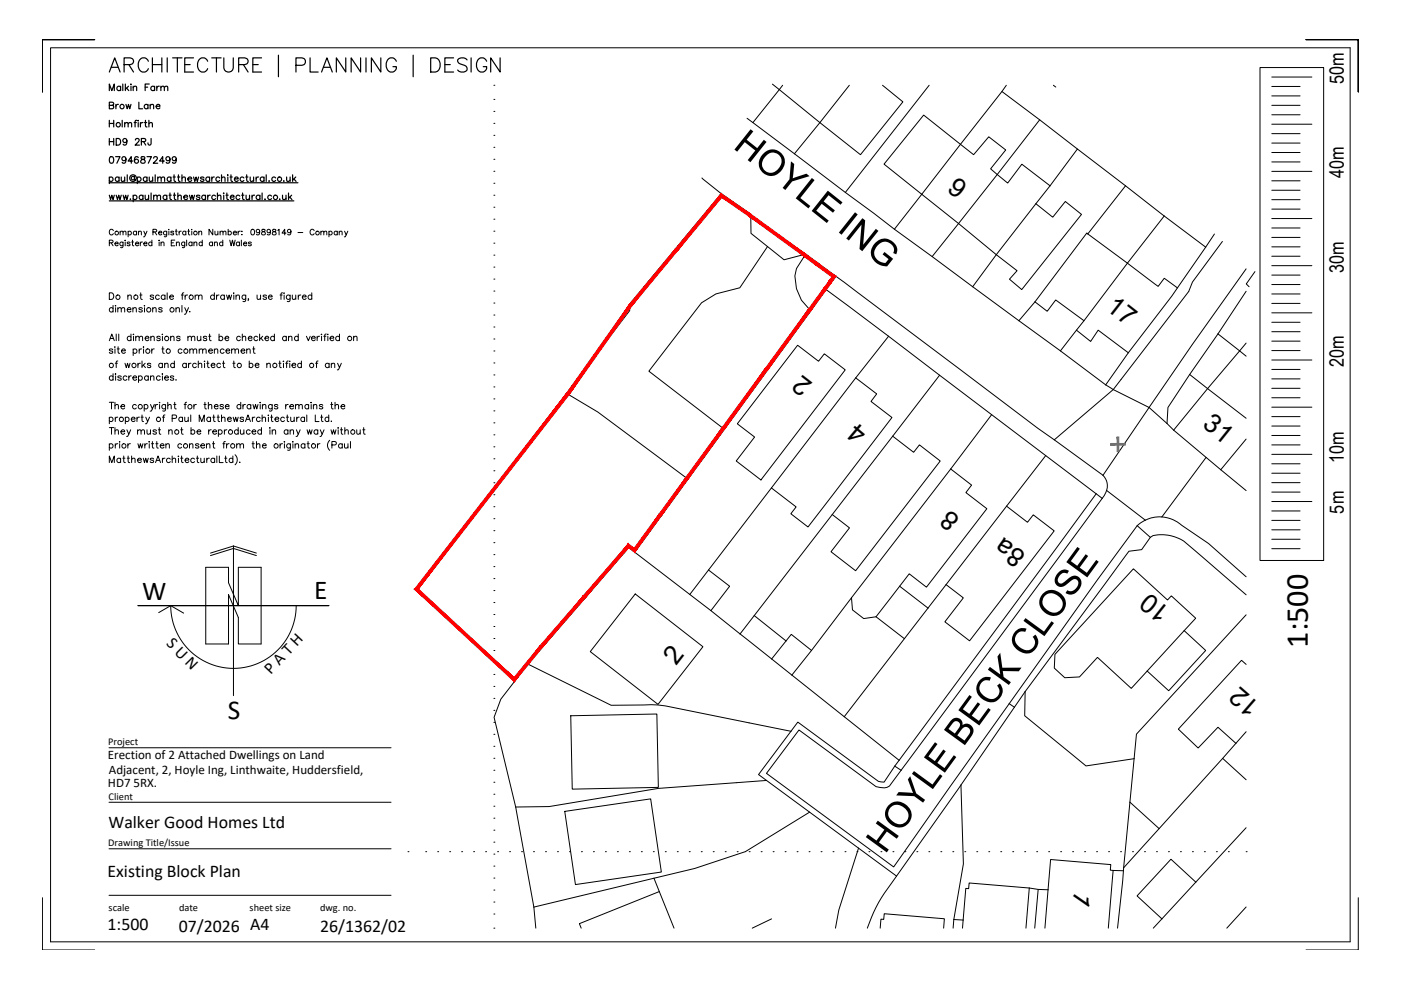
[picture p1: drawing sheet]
<svg xmlns="http://www.w3.org/2000/svg" width="297mm" height="210mm" viewBox="0 0 297 210" stroke-linecap="round" stroke-linejoin="round" font-family="sans-serif">
<defs><g id="words">
<g font-size="7.7">
<text x="155.2" y="31.3" transform="rotate(38 155.2 31.3)">HOYLE ING</text>
<text x="187.7" y="181.2" transform="rotate(-54 187.7 181.2)">HOYLE BECK CLOSE</text>
</g>
<text font-size="6.8" x="277.3" y="137.3" transform="rotate(-90 277.3 137.3)">1:500</text>
<g font-size="5.8">
<text x="30.2" y="127.2">W</text>
<text x="66.6" y="127.1">E</text>
<text x="48.3" y="152.4">S</text>
</g>
<g font-size="5.6">
<text x="200.6" y="40.4" transform="rotate(35 200.6 40.4)">9</text>
<text x="234.2" y="65.5" transform="rotate(38 234.2 65.5)">17</text>
<text x="172.4" y="81.3" transform="rotate(-142 172.4 81.3)">2</text>
<text x="184.1" y="91.3" transform="rotate(-140 184.1 91.3)">4</text>
<text x="254.7" y="90.4" transform="rotate(39 254.7 90.4)">31</text>
<text x="203.7" y="109.9" transform="rotate(-142 203.7 109.9)">8</text>
<text x="217.7" y="117.4" transform="rotate(-144 217.7 117.4)">8a</text>
<text x="248.5" y="129.4" transform="rotate(-141 248.5 129.4)">10</text>
<text x="143.4" y="141.2" transform="rotate(-52 143.4 141.2)">2</text>
<text x="267.5" y="149.4" transform="rotate(-139 267.5 149.4)">12</text>
<text x="228.7" y="188.3" transform="rotate(125 228.7 188.3)">1</text>
</g>
<g font-size="4.2">
<text x="284.9" y="17.9" transform="rotate(-90 284.9 17.9)">50m</text>
<text x="284.9" y="37.8" transform="rotate(-90 284.9 37.8)">40m</text>
<text x="284.9" y="57.9" transform="rotate(-90 284.9 57.9)">30m</text>
<text x="284.9" y="77.8" transform="rotate(-90 284.9 77.8)">20m</text>
<text x="284.9" y="98.1" transform="rotate(-90 284.9 98.1)">10m</text>
<text x="284.9" y="108.9" transform="rotate(-90 284.9 108.9)">5m</text>
</g>
<g font-size="3.8">
<text x="23" y="175.5">Walker Good Homes Ltd</text>
<text x="22.8" y="185.9">Existing Block Plan</text>
<text x="22.8" y="197.2">1:500</text>
<text x="37.9" y="197.5">07/2026 A4</text>
<text x="67.9" y="197.5">26/1362/02</text>
</g>
<g font-size="3.6">
<text x="35.2" y="136.6" transform="rotate(45 35.2 136.6)">S U N</text>
<text x="57.4" y="143.2" transform="rotate(-47 57.4 143.2)">P A T H</text>
</g>
<g font-size="2.8">
<text x="22.9" y="161">Erection of 2 Attached Dwellings on Land</text>
<text x="22.9" y="167">HD7 5RX.</text>
<text x="23.1" y="164">Adjacent, 2, Hoyle Ing, Linthwaite, Huddersfield,</text>
</g>
<g font-size="2.2">
<text x="22.9" y="157.9">Project</text>
<text x="23" y="169.5">Client</text>
<text x="22.9" y="179.5">Drawing Title/Issue</text>
<text x="23" y="193.1">scale</text>
<text x="38" y="193.1">date</text>
<text x="52.9" y="193.1">sheet size</text>
<text x="67.9" y="193.1">dwg. no.</text>
</g>
</g></defs>
<!-- layer: detail -->
<g fill="none" stroke="#000" stroke-width=".21">
<path d="M10.7 10.1h275.6v189.6h-275.6zM20.1 8.4h-11.1h11.1h-11.1v11.1M267.1 14.3h13.5v104.5h-13.5zM269.6 16.3h8.5M269.6 18.3h6M276.9 8.4h11.1h-11.1h11.1v11.1M269.6 36.3h8.5M269.6 38.3h6M269.6 26.3h8.5M269.6 34.3h6M269.6 32.3h6M269.6 30.3h6"/>
<path d="M269.6 28.3h6M269.6 24.3h6M269.6 22.3h6M269.6 20.3h6M269.6 56.3h8.5M269.6 58.3h6M269.6 46.3h8.5M269.6 54.3h6M269.6 52.3h6M269.6 50.3h6M269.6 48.3h6M269.6 44.3h6"/>
<path d="M269.6 42.3h6M269.6 40.3h6M269.6 76.3h8.5M269.6 78.3h6M269.6 66.3h8.5M269.6 74.3h6M269.6 72.3h6M269.6 70.3h6M269.6 68.3h6M269.6 64.3h6M269.6 62.3h6M269.6 60.3h6"/>
<path d="M269.6 96.3h8.5M269.6 98.3h6M269.6 86.3h8.5M269.6 94.3h6M269.6 92.3h6M269.6 90.3h6M269.6 88.3h6M269.6 84.3h6M269.6 82.3h6M269.6 80.3h6M269.6 106.3h8.5M269.6 114.3h6"/>
<path d="M269.6 112.3h6M269.6 110.3h6M269.6 108.3h6M269.6 104.3h6M269.6 102.3h6M269.6 100.3h6M269.6 116.3h6M9 190.3v11.1h11.1M288 190.3v11.1h-11.1"/>
</g>
<!-- layer: North Point -->
<path d="M44.6 117.8l4.9-1.5 4.9 1.5M49.5 115.8l-4.9 1.5M49.5 115.8l4.9 1.5M49.5 115.8v31.7M43.6 120.3h4.9v3.3l2 4.8v-8.1h4.9v16.2h-4.9v-5.6l-2-4.8v10.4h-4.9z" fill="none" stroke="#000" stroke-width=".21"/>
<!-- layer: dims -->
<path d="M29.2 128.4h40.5M33.6 129.9l2.6-1.5 2.7 1.6M36.2 128.4a13.3 13.3 0 0 0 13.3 13.3 13.3 13.3 0 0 0 13.3-13.3" fill="none" stroke="#000" stroke-width=".21"/>
<!-- layer: text -->
<g fill="none" stroke="#000" stroke-width=".25">
<path d="M23.2 15.3l1.1-3 1.2 3M23.2 19.2v-1.4l.5 1.4 .5-1.4v1.4M23.6 14.3h1.4M25.6 18.5a.44 .44 0 0 0-.7-.1 .44 .44 0 0 0 0 .7 .44 .44 0 0 0 .7-.1M25.6 18.3v.9M26 17.8v1.4M26.3 13.7l1.7-.1a.7 .7 0 0 0 0-1.2l-.4-.1h-1.3v3M26.6 17.8v1.4M26.8 18.7l.5 .5M27.2 18.3l-.6 .6M27.3 13.7l1 1.6M27.8 17.8v.2z"/>
<path d="M27.8 18.3v.9M28.2 18.5l.4-.2h.3l.1 .9M28.2 18.3v.9M30.8 18.5h.5M31.5 13a1.1 1.1 0 0 0-1.3-.7 1.1 1.1 0 0 0-.9 1.1 1.31 1.31 0 0 0 .3 1.4 1.31 1.31 0 0 0 1.4 .3l.5-.5M31.6 17.8h-.8v1.4M32.3 12.3v3M32.3 13.7h2M32.8 18.5a.45 .45 0 0 0-.7-.1 .45 .45 0 0 0 0 .7 .45 .45 0 0 0 .7-.1M32.8 18.3v.9M33.2 18.3v.9M33.8 18.3h-.4l-.2 .4"/>
<path d="M34.1 18.5l.3-.2h.4v.9M34.1 18.3v.9M34.3 12.3v3M34.8 18.5l.4-.2h.3l.1 .9M35.5 12.3v3M36.6 12.3h2M37.6 12.3v3M39.2 13.7h1.1M41 12.3h-1.8v3h1.8M44 13a1.1 1.1 0 0 0-1.2-.7 1.1 1.1 0 0 0-.9 1.1 1.31 1.31 0 0 0 .3 1.4 1.31 1.31 0 0 0 1.4 .3l.4-.5M44.9 12.3h2M45.9 12.3v3"/>
<path d="M47.5 12.3v2.1a1.01 1.01 0 0 0 1 .9 1.01 1.01 0 0 0 1-.9v-2.1M50.6 13.7l1.7-.1a.7 .7 0 0 0 0-1.2l-.4-.1h-1.3v3M51.6 13.7l1 1.6M53.6 13.7h1.1M55.5 12.3h-1.9v3h1.9M59 11.7v4.6M62.7 13.8h1.3a.79 .79 0 0 0 .8-.7 .79 .79 0 0 0-.8-.8h-1.3v3M65.7 12.3v3h1.8M68.2 15.3l1.1-3 1.2 3M68.6 14.3h1.4M73.3 12.3v3l-2-3v3M76.5 12.3v3l-2-3v3"/>
<path d="M77.6 12.3v3M80.7 12.3v3l-2-3v3M84 13a1.1 1.1 0 0 0-1.2-.7 1.1 1.1 0 0 0-.9 1.1 1.31 1.31 0 0 0 .3 1.4 1.31 1.31 0 0 0 1.4 .3l.4-.5v-.5h-.7M87.6 11.7v4.6M91.3 12.3h1a1.61 1.61 0 0 1 1.1 1.5 1.61 1.61 0 0 1-1.1 1.5h-1zM94.3 13.7h1.2M96.2 12.3h-1.9v3h1.9M99 12.7a1.3 1.3 0 0 0-2 0 .78 .78 0 0 0 .6 .9l.9 .2a.72 .72 0 0 1 .5 .6 .72 .72 0 0 1-.3 .7 1.36 1.36 0 0 1-1.7-.3M99.9 12.3v3M103.2 13a1.1 1.1 0 0 0-1.3-.7 1.1 1.1 0 0 0-.9 1.1 1.31 1.31 0 0 0 .3 1.4 1.31 1.31 0 0 0 1.4 .3l.5-.5v-.5h-.7M106 12.3v3l-2-3v3M23.2 22.3h.8l.1-.4-.3-.2h-.6v1.4l.8-.2 .1-.3-.3-.3"/>
<path d="M23.2 37.7a.44 .44 0 0 1 .6 0 .44 .44 0 0 1 0 .6 .44 .44 0 0 1-.6 0M23.2 25.5v1.4M23.2 29.4v1.4M23.2 37.5v1.4M23.2 26.2h.9M23.2 30h.9M23.2 38.7h40M23.4 33.3a.46 .46 0 0 1 .6 .2l.1 .3a.61 .61 0 0 1-.5 .8 .91 .91 0 0 1-.2-1.3zM24.1 25.5v1.4M24.1 29.4v1.4M24.5 33.2h.9l-.6 1.4M24.6 22.1v1"/>
<path d="M24.6 29.4h.5a.75 .75 0 0 1 .5 .7 .75 .75 0 0 1-.5 .7h-.5zM25.1 22.1l-.3 .1-.2 .3M25.2 37.7a.45 .45 0 0 0-.6 0 .45 .45 0 0 0 0 .6 .45 .45 0 0 0 .6 0M25.2 37.5v1M25.7 37.5l.1 .9 .3 .1 .3-.3M25.9 25.5v1.4M26.4 26.3l.4-.3h.3l.1 .9M26.4 26v.9M26.4 37.5v1M26.7 22.1l.3 1 .2-1 .3 1 .3-1M26.7 33.7a.44 .44 0 0 1-.6 .3 .44 .44 0 0 1-.2-.6 .44 .44 0 0 1 .7 0l.1 .3a.65 .65 0 0 1-.5 .9l-.3-.2M26.9 29.8a.44 .44 0 0 1-.6 .4 .44 .44 0 0 1-.2-.7 .44 .44 0 0 1 .7 .1l.1 .2a.67 .67 0 0 1-.5 1l-.3-.2"/>
<path d="M27 37.1v1.4M27.2 26.3l.3-.3h.3l.1 .9M28.2 34.1h-1l.6-.9v1.4M28.4 26h.5M28.5 37.6a.36 .36 0 0 0-.5-.1 .36 .36 0 0 0 0 .5 .36 .36 0 0 0 .5-.1M28.5 37.4l.1 .7a.63 .63 0 0 0 0-1 .63 .63 0 0 0-1 .2 .71 .71 0 0 0 .1 1 .71 .71 0 0 0 1 0M28.7 29.7l.3-.3h.2l.3 .2-.2 .5-.7 .7h1M29 25.5l-.3 .1-.1 .2v1.1M29.1 37.7a.45 .45 0 0 1 .7 0 .45 .45 0 0 1 0 .6 .45 .45 0 0 1-.7 0M29.1 37.5v1.4M29.3 25.5v.1zM29.3 33.4l-.1-.1a.46 .46 0 0 0-.6 .2v.9a.43 .43 0 0 0 .7 0 .43 .43 0 0 0-.2-.6 .43 .43 0 0 0-.6 .3"/>
<path d="M29.3 26v.9M29.4 21.7v1.4h.8M29.8 26v.9M30 30h.8v-.5l-.8-.1v1.4M30 33.3v.4l.6 .2 .2 .2a.47 .47 0 0 1-.5 .5 .47 .47 0 0 1-.5-.5l.9-.5-.1-.3zM30.3 26h-.3l-.2 .4M30.4 30l.5 .8M30.6 26h.5M30.8 25.5v1.2l.1 .1 .3 .1M31.2 33.2h.9l-.7 1.4M31.2 37.7a.44 .44 0 0 0-.7 0 .44 .44 0 0 0 0 .6 .44 .44 0 0 0 .7 0M31.2 37.5v1"/>
<path d="M31.4 22.3a.44 .44 0 0 0-.7 0 .44 .44 0 0 0 0 .6 .44 .44 0 0 0 .7 0M31.4 22.1v1M31.6 26.3l.3-.3h.3l.1 .9M31.6 25.5v1.4M31.6 37.5l.1 .9 .3 .1 .4-.3M31.8 22.4l.4-.3 .3 .1 .1 .9M31.8 22.1v1M32 29.4v1.2l-.2 .2-.3-.1-.1-.4M32.4 37.5v1M32.6 33.6l.2-.4 .4 .1 .2 .2-.2 .4-.7 .7h.9M32.9 37.1v1.4M33.1 22.5h.8a.45 .45 0 0 0-.5-.3 .45 .45 0 0 0-.4 .4 .45 .45 0 0 0 .4 .5l.5-.2"/>
<path d="M33.4 37.8l.4-.3 .3 .1 .1 .9M33.4 37.5v1M34.2 37.8l.3-.3 .3 .1 .1 .9M34.8 34.1h-1l.7-.9v1.4M36 33.7a.44 .44 0 0 1-.6 .3 .44 .44 0 0 1-.1-.6 .44 .44 0 0 1 .7 0v.3a.65 .65 0 0 1-.5 .9l-.3-.2M36.2 37.7a.44 .44 0 0 0-.6 0 .44 .44 0 0 0 0 .6 .44 .44 0 0 0 .6 0M36.2 37.5v1M36.7 37.5h.5M36.9 37.1v1.1l.1 .2 .2 .1M37.4 33.7a.44 .44 0 0 1-.6 .3 .44 .44 0 0 1-.2-.6 .44 .44 0 0 1 .7 0l.1 .3a.65 .65 0 0 1-.6 .9l-.2-.2M37.6 37.5h.5M37.8 37.1v1.1l.1 .2 .3 .1"/>
<path d="M38.6 37.8l.3-.3 .3 .1 .1 .9M38.6 37.1v1.4M39.8 37.9h.8a.45 .45 0 0 0-.4-.3 .45 .45 0 0 0-.5 .4 .45 .45 0 0 0 .5 .5l.4-.2M41 37.5l.3 1 .3-1 .2 1 .3-1M43.2 37.7l-.2-.2-.4 .1v.3l.6 .2v.2l-.2 .2-.5-.2M44.4 37.7a.45 .45 0 0 0-.6 0 .45 .45 0 0 0 0 .6 .45 .45 0 0 0 .6 0M44.4 37.5v1M44.9 37.5v1M45.4 37.5l-.3 .1-.2 .3M46.6 37.7a.45 .45 0 0 0-.7 0 .45 .45 0 0 0 0 .6 .45 .45 0 0 0 .7 0M47 37.8l.3-.3 .3 .1 .1 .9M47 37.1v1.4"/>
<path d="M48.3 37.1v.1zM48.3 37.5v1M48.8 37.5h.4M49 37.1v1.1v.2l.3 .1M49.7 37.9h.8a.45 .45 0 0 0-.5-.3 .45 .45 0 0 0-.4 .4 .45 .45 0 0 0 .4 .5l.5-.2M51.7 37.7a.45 .45 0 0 0-.7 0 .45 .45 0 0 0 0 .6 .45 .45 0 0 0 .7 0M52.1 37.5h.5M52.3 37.1v1.1l.1 .2 .2 .1M53 37.5l.1 .9 .3 .1 .4-.3M53.8 37.5v1M54.3 37.5v1M54.8 37.5l-.3 .1-.2 .3"/>
<path d="M56 37.7a.45 .45 0 0 0-.7 0 .45 .45 0 0 0 0 .6 .45 .45 0 0 0 .7 0M56 37.5v1M56.4 37.1v1.4M57 38.3l.1 .1M58.4 37.7a.45 .45 0 0 0-.6 0 .45 .45 0 0 0 0 .6 .45 .45 0 0 0 .6 0M60.2 38.3v.1M60.8 37.5v.9l.4 .1 .3-.3M61.5 37.5v1M62 37.1v1.4M62.3 37.9l.5 .6M62.7 37.5l-.7 .7M23.2 41.4l.2 .9 .3-.9 .3 .9 .2-.9"/>
<path d="M23.2 42.6h39.1M24.6 41.4l.3 .9 .3-.9 .2 .9 .3-.9M26.1 41.4l.3 .9 .2-.9 .3 .9 .3-.9M27.6 42.2l.1 .1M28.2 41.6a.45 .45 0 0 1 .7-.1 .45 .45 0 0 1 0 .7 .45 .45 0 0 1-.7-.1M28.2 41.4v1.4M30.3 41.6a.45 .45 0 0 0-.7-.1 .45 .45 0 0 0 0 .7 .45 .45 0 0 0 .7-.1M30.3 41.4v.9M30.8 41.4v.9h.4l.3-.2M31.5 41.4v.9M32 40.9v1.4M32.6 41.6l.3-.2h.3l.1 .9"/>
<path d="M32.6 41.4v.9M33.3 41.6l.3-.2h.4v.9M35.4 41.6a.44 .44 0 0 0-.7-.1 .44 .44 0 0 0 0 .7 .44 .44 0 0 0 .7-.1M35.4 41.4v.9M35.8 41.4h.5M36 40.9v1.2l.1 .2h.3M36.8 41.4h.4M37 40.9v1.2v.2h.3M37.7 41.6l.3-.2h.4v.9M37.7 40.9v1.4M39 41.8h.8a.45 .45 0 0 0-.5-.4 .45 .45 0 0 0-.4 .5 .45 .45 0 0 0 .4 .4l.5-.2M40.2 41.4l.2 .9 .3-.9 .3 .9 .2-.9"/>
<path d="M42.4 41.6l-.3-.2-.5 .2 .7 .3v.4h-.4l-.3-.2M43.6 41.6a.45 .45 0 0 0-.7-.1 .45 .45 0 0 0 0 .7 .45 .45 0 0 0 .7-.1M43.6 41.4v.9M44 41.4v.9M44.6 41.4h-.4l-.2 .4M45.7 41.6a.45 .45 0 0 0-.7-.1 .45 .45 0 0 0 0 .7 .45 .45 0 0 0 .7-.1M46.1 41.6l.3-.2h.4v.9M46.1 40.9v1.4M47.4 41h.1zM47.4 41.4v.9M47.9 41.4h.5M48.1 40.9v1.2l.1 .2h.2"/>
<path d="M48.8 41.8h.8a.45 .45 0 0 0-.5-.4 .45 .45 0 0 0-.4 .5 .45 .45 0 0 0 .5 .4l.4-.2M50.8 41.6a.45 .45 0 0 0-.6-.1 .45 .45 0 0 0 0 .7 .45 .45 0 0 0 .6-.1M51.2 41.4h.5M51.4 40.9v1.2l.1 .2h.3M52.2 41.4v.9h.4l.3-.2M52.9 41.4v.9M53.4 41.4v.9M54 41.4h-.4l-.2 .4M55.1 41.6a.45 .45 0 0 0-.7-.1 .45 .45 0 0 0 0 .7 .45 .45 0 0 0 .7-.1M55.1 41.4v.9M55.6 40.9v1.4M56.2 42.2v.1"/>
<path d="M57.6 41.6a.45 .45 0 0 0-.7-.1 .45 .45 0 0 0 0 .7 .45 .45 0 0 0 .7-.1M59.3 42.2l.1 .1M59.9 41.4l.1 .9h.3l.3-.2M60.6 41.4v.9M61.2 40.9v1.4M61.4 41.8l.5 .5M61.8 41.4l-.6 .7"/>
<circle cx="25.1" cy="26.4" r=".46"/>
<circle cx="25.9" cy="22.6" r=".46"/>
<circle cx="59.3" cy="38" r=".46"/>
<circle cx="58.4" cy="41.8" r=".46"/>
</g>
<g fill="none" stroke="#000" stroke-width=".21">
<path d="M23.2 51.5l.7-.1v-.4l-.7-.1v1.2M23.6 51.5l.4 .6M24 48.9a.44 .44 0 0 0-.5-.3 .44 .44 0 0 0-.3 .5v.3a.44 .44 0 0 0 .3 .4 .44 .44 0 0 0 .5-.3M24.4 51.7h.7a.38 .38 0 0 0-.5-.3 .38 .38 0 0 0-.3 .3 .38 .38 0 0 0 .4 .4l.4-.2M25.5 49.2l.2-.2 .3 .1 .1 .7M25.5 49v.8M26.1 49.2l.3-.2 .3 .1v.7M26.1 51.3l-.1 1.1-.4 .1M26.1 51.5a.38 .38 0 0 0-.6-.1 .38 .38 0 0 0 0 .6 .38 .38 0 0 0 .6-.1M26.5 50.9v.1zM26.5 51.3v.8M27.2 49.2a.38 .38 0 0 1 .5-.1 .38 .38 0 0 1 0 .6 .38 .38 0 0 1-.5-.1"/>
<path d="M27.2 49v1.2M27.6 51.5l-.3-.2-.4 .2 .6 .3v.3h-.3l-.3-.2M27.9 51.3h.4M28.1 50.9v1l.3 .2M28.7 51.7h.7a.35 .35 0 0 0-.4-.4 .35 .35 0 0 0-.3 .5l.3 .3 .4-.2M28.9 49.2a.38 .38 0 0 0-.5-.1 .38 .38 0 0 0 0 .6 .38 .38 0 0 0 .5-.1M28.9 49v.8M29.3 49.2l.3-.2 .3 .1 .1 .7M29.3 49v.8M29.7 51.3v.8M30.2 51.3l-.3 .1-.2 .3M30.5 49l.3 .8 .4-.8"/>
<path d="M30.5 51.7h.7a.37 .37 0 0 0-.6-.4 .37 .37 0 0 0-.1 .6l.3 .2 .4-.2M30.8 49.8l-.1 .4h-.3M32.2 51.5a.38 .38 0 0 0-.6-.1 .38 .38 0 0 0 0 .6 .38 .38 0 0 0 .6-.1M32.2 50.9v1.2M32.4 49.2l.7-.1 .1-.3-.3-.2h-.5v1.2M32.8 49.2l.4 .6M33.6 49.4h.7a.38 .38 0 0 0-.4-.4 .38 .38 0 0 0-.3 .4 .38 .38 0 0 0 .3 .4l.4-.2M33.7 50.9v.1zM33.7 51.3v.8M34.1 51.5l.3-.2 .3 .1 .1 .7M34.1 51.3v.8M35.3 49v1.1l-.5 .1"/>
<path d="M35.3 49.2a.38 .38 0 0 0-.5-.1 .38 .38 0 0 0 0 .6 .38 .38 0 0 0 .5-.1M35.8 48.6v.1zM35.8 49v.8M36.3 51.5h.5M36.8 49.2l-.2-.2-.3 .1v.2l.5 .2v.1l-.2 .2-.4-.2M37.1 50.9h-.8v1.2h.8M37.2 49h.4M37.3 48.6v1l.3 .2M37.4 51.5l.3-.2 .3 .1v.7M37.4 51.3v.8M38 49v.8M38.4 49l-.3 .1-.1 .3"/>
<path d="M39.2 51.3l-.1 1.1-.4 .1M39.2 51.5a.38 .38 0 0 0-.6-.1 .38 .38 0 0 0 0 .6 .38 .38 0 0 0 .6-.1M39.4 49.2a.38 .38 0 0 0-.6-.1 .38 .38 0 0 0 0 .6 .38 .38 0 0 0 .6-.1M39.4 49v.8M39.6 50.9v1.2M39.8 49h.4M40 48.6v1l.3 .2M40.7 48.6v.1zM40.7 49v.8M40.7 51.5a.38 .38 0 0 0-.6-.1 .38 .38 0 0 0 0 .6 .38 .38 0 0 0 .6-.1M40.7 51.3v.8M41.1 51.5l.3-.2 .3 .1v.7"/>
<path d="M41.1 51.3v.8M42.1 49.2l.3-.2 .3 .1 .1 .7M42.1 49v.8M42.9 51.5a.38 .38 0 0 0-.6-.1 .38 .38 0 0 0 0 .6 .38 .38 0 0 0 .6-.1M42.9 50.9v1.2M45.1 51.5a.38 .38 0 0 0-.6-.1 .38 .38 0 0 0 0 .6 .38 .38 0 0 0 .6-.1M45.1 51.3v.8M45.1 48.6v1.2l-.8-1.2v1.2M45.5 51.5l.2-.2 .3 .1 .1 .7M45.5 51.3v.8M45.6 49v.8h.3l.3-.2M46.2 49v.8"/>
<path d="M46.7 49.2l.2-.2 .3 .1 .1 .7M46.7 49v.8M47.2 51.5a.38 .38 0 0 0-.5-.1 .38 .38 0 0 0 0 .6 .38 .38 0 0 0 .5-.1M47.2 50.9v1.2M47.3 49.2l.3-.2 .3 .1v.7M48.4 49.2a.38 .38 0 0 1 .5-.1 .38 .38 0 0 1 0 .6 .38 .38 0 0 1-.5-.1M48.4 48.6v1.2M48.7 50.9l.3 1.2 .3-1.2 .3 1.2 .3-1.2M49.5 49.4h.6a.38 .38 0 0 0-.4-.4 .38 .38 0 0 0-.3 .4 .38 .38 0 0 0 .3 .4l.4-.2M50.5 49v.8M50.8 51.5a.38 .38 0 0 0-.6-.1 .38 .38 0 0 0 0 .6 .38 .38 0 0 0 .6-.1M50.8 51.3v.8"/>
<path d="M50.9 49l-.2 .1-.2 .3M51.2 50.9v1.2M51.3 49h.1M51.3 49.7h.1M51.6 51.7h.7a.36 .36 0 0 0-.4-.4 .36 .36 0 0 0-.3 .5l.3 .3 .4-.2M53.3 51.5l-.2-.2-.4 .2 .5 .3v.3h-.3l-.2-.2M53.3 48.7a.58 .58 0 0 1 .7 .4 .58 .58 0 0 1-.4 .7l-.4-.2v-.5zM55.1 49a.37 .37 0 0 1-.6 .3 .37 .37 0 0 1-.1-.6 .37 .37 0 0 1 .6 .1l.1 .2a.55 .55 0 0 1-.5 .8l-.2-.2M55.6 48.7v.3a.49 .49 0 0 1 .5 .2 .49 .49 0 0 1 0 .6h-.5a.49 .49 0 0 1 0-.6 .49 .49 0 0 1 .5-.2v-.3zM57.3 49a.37 .37 0 0 1-.5 .3 .37 .37 0 0 1-.1-.6 .37 .37 0 0 1 .6 .1v.2a.55 .55 0 0 1-.4 .8l-.2-.2M57.9 48.7v.3a.49 .49 0 0 1 .5 .2 .49 .49 0 0 1 0 .6l-.6-.1v-.4l.7-.4-.2-.3zM58.9 48.8l.3-.2v1.2"/>
<path d="M60.7 49.4h-.9l.6-.8v1.2M61.7 49a.38 .38 0 0 1-.5 .3 .38 .38 0 0 1-.2-.5 .38 .38 0 0 1 .6 0l.1 .2a.56 .56 0 0 1-.5 .8l-.2-.2M63.2 49.3h1M66.6 48.9a.44 .44 0 0 0-.5-.3 .44 .44 0 0 0-.4 .5v.3a.44 .44 0 0 0 .4 .4 .44 .44 0 0 0 .5-.3M68 49.2l.3-.2 .3 .1 .1 .7M68 49v.8M68.7 49.2l.2-.2 .3 .1 .1 .7M69.7 49.2a.38 .38 0 0 1 .6-.1 .38 .38 0 0 1 0 .6 .38 .38 0 0 1-.6-.1M69.7 49v1.2M71.5 49.2a.38 .38 0 0 0-.5-.1 .38 .38 0 0 0 0 .6 .38 .38 0 0 0 .5-.1M71.5 49v.8M71.9 49.2l.3-.2 .3 .1v.7"/>
<path d="M71.9 49v.8M73.1 49l.3 .8 .3-.8M73.4 49.8l-.2 .4h-.2M23.2 62.1h.4a.75 .75 0 0 1 .5 .7 .75 .75 0 0 1-.5 .7h-.4zM23.2 72.2l.5-1.4 .5 1.4M23.4 71.8h.6M23.9 74.2l-.3-.2h-.4v.3l.6 .2 .1 .2-.3 .2-.4-.2M24 65.4a.44 .44 0 0 0-.7 0 .44 .44 0 0 0 0 .6 .44 .44 0 0 0 .7 0M24 79.9a.44 .44 0 0 0-.7-.1 .44 .44 0 0 0 0 .7 .44 .44 0 0 0 .7-.1M24 64.8v1.4M24 79.2v1.4M24.3 73.6h.1z"/>
<path d="M24.4 74v.9M24.4 64.8h.2zM24.4 79.3h.2zM24.4 77h.5M24.5 65.2v1M24.5 79.7v.9M24.6 70.8v1.4M24.8 74h.5M25 65.5l.3-.3 .3 .1 .1 .9M25 76.5l-.3 .1-.1 .2v1.1M25 65.2v1M25 73.5v1.1l.1 .2 .3 .1"/>
<path d="M25.2 70.8v1.4M25.7 65.5l.3-.3 .4 .1v.9M25.7 79.9l-.3-.2-.4 .1v.2l.6 .2 .1 .2-.3 .2-.4-.2M25.8 74.4h.8a.45 .45 0 0 0-.5-.4 .45 .45 0 0 0-.4 .5 .45 .45 0 0 0 .4 .4l.5-.2M26.5 77l.3 .9 .2-.9 .3 .9 .3-.9M26.9 79.9a.44 .44 0 0 0-.7-.1 .44 .44 0 0 0 0 .7 .44 .44 0 0 0 .7-.1M27 65.6h.8a.45 .45 0 0 0-.5-.3 .45 .45 0 0 0-.4 .4 .45 .45 0 0 0 .4 .5l.5-.2M27.1 62.8l.3-.2h.4v.9M27.1 62.6v.9M27.3 79.7v.9M27.8 71.5a.45 .45 0 0 0-.7-.1 .45 .45 0 0 0 0 .7 .45 .45 0 0 0 .7-.1M27.8 70.8v1.4"/>
<path d="M27.8 79.7l-.3 .1-.2 .3M28.2 65.5l.3-.3 .3 .1 .1 .9M28.2 65.2v1M28.2 74.2a.45 .45 0 0 1 .7-.1 .45 .45 0 0 1 0 .7 .45 .45 0 0 1-.7-.1M28.2 74v1.4M28.3 70.8v.2zM28.3 71.3v.9M28.8 71.6l.3-.3 .3 .1 .1 .8M28.8 71.3v.9M29.2 77v.9M29.4 79.9a.45 .45 0 0 1 .6-.1 .45 .45 0 0 1 0 .7 .45 .45 0 0 1-.6-.1M29.4 79.7v1.4"/>
<path d="M29.5 71.6l.3-.3 .4 .1v.8M29.5 74v.9M29.6 62.6h.5M29.8 77l-.4 .1-.2 .3M29.8 62.1v1.1l.1 .2 .3 .1M30 74h-.3l-.2 .4M30.1 76.5v1.4M30.2 65.4l-.3-.2-.5 .2 .7 .4v.3l-.4 .1-.3-.2M30.4 73.6h.1zM30.4 77.4l.4 .5M30.4 74v.9M30.6 64.8h.1z"/>
<path d="M30.6 65.2v1M30.8 71.7h.8a.45 .45 0 0 0-.5-.4 .45 .45 0 0 0-.4 .5 .45 .45 0 0 0 .4 .4l.5-.2M30.8 77l-.7 .7M31.4 79.9a.45 .45 0 0 0-.6-.1 .45 .45 0 0 0 0 .7 .45 .45 0 0 0 .6-.1M31.4 79.7v.9M31.9 80l.3-.3 .4 .1v.8M31.9 79.7v.9M32 71.6l.3-.3 .3 .1 .1 .8M32 77.2l-.3-.2-.5 .2 .7 .3v.4h-.4l-.3-.2M32 71.3v.9M32.2 74v.9M32.4 65.5l.3-.3 .3 .1 .1 .9"/>
<path d="M32.4 65.2v1M32.6 62.8l-.3-.2h-.4v.3l.6 .2 .1 .2-.3 .2-.5-.2M32.7 74h-.3l-.2 .4M33.8 62.8a.44 .44 0 0 0-.7-.1 .44 .44 0 0 0 0 .6 .44 .44 0 0 0 .7 0M34 71.5l-.3-.2-.5 .2 .7 .3v.4h-.4l-.3-.2M34 79.9a.45 .45 0 0 0-.7-.1 .45 .45 0 0 0 0 .7 .45 .45 0 0 0 .7-.1M34.3 74h.5M34.4 65.4l-.3-.2-.4 .1v.3l.6 .2 .1 .2-.3 .2-.5-.2M34.4 79.3h.1zM34.4 70.8v.2zM34.4 77.2a.45 .45 0 0 0-.6 0 .45 .45 0 0 0 0 .6 .45 .45 0 0 0 .6-.1M34.4 71.3v.9"/>
<path d="M34.4 77v.9M34.4 79.7v.9M34.5 73.5v1.1l.1 .2 .2 .1M34.9 77.3l.3-.3 .4 .1v.8M34.9 77v.9M35 62.8a.45 .45 0 0 0-.7-.1 .45 .45 0 0 0 0 .6 .45 .45 0 0 0 .7 0M35 62.6v.9M35.4 62.1v1.4M36 62.9h.8a.45 .45 0 0 0-.5-.3 .45 .45 0 0 0-.4 .4 .45 .45 0 0 0 .4 .5l.5-.2M36.2 71.6l.3-.3 .3 .1 .1 .8M36.2 71.3v.9M36.8 79.9l-.2-.2-.4 .1v.2l.6 .2v.2l-.2 .2-.5-.2"/>
<path d="M37 77.2a.45 .45 0 0 0-.7 0 .45 .45 0 0 0 0 .6 .45 .45 0 0 0 .7-.1M37 76.5v1.4M37.3 65.5l.3-.3 .4 .1v.9M37.3 65.2v1M38.2 71.5l-.3-.2-.5 .2 .7 .3v.4h-.4l-.3-.2M38.4 62.6h.5M38.6 74.2a.45 .45 0 0 0-.7-.1 .45 .45 0 0 0 0 .7 .45 .45 0 0 0 .7-.1M38.6 64.8v1.4M39 62.1h-.3l-.1 .2v1.2M39.2 65.2l.4 1 .4-1M39.2 62.6v.9M39.5 77.2a.45 .45 0 0 0-.7-.1 .45 .45 0 0 0 0 .7 .45 .45 0 0 0 .7-.1"/>
<path d="M39.5 77v.9M39.6 66.2l-.3 .4h-.2M39.8 62.6h-.4l-.2 .3M39.8 71.6l.4-.3 .3 .1 .1 .8M39.8 71.3v.9M40 77v.9M40.2 66l.1 .1M40.2 74.2l.4-.2h.3l.1 .9M40.2 74v.9M40.5 77l-.3 .1-.2 .3M40.6 71.6l.3-.3 .3 .1 .1 .8M41 74.2l.3-.2h.3l.1 .9"/>
<path d="M41.4 62.8l.3-.2h.3l.1 .9M41.4 62.6v.9M41.6 77.2a.45 .45 0 0 0-.6 0 .45 .45 0 0 0 0 .6 .45 .45 0 0 0 .6-.1M41.8 71.3l.1 .9h.3l.4-.2M42 77.3l.4-.3 .3 .1 .1 .8M42 76.5v1.4M42.1 62.8l.3-.2h.4v.9M42.2 74.2l.4-.2h.3l.1 .9M42.2 74v.9M42.6 71.3v.9M43 74.2l.3-.2h.3l.1 .9M43.4 76.5v.2z"/>
<path d="M43.4 77v.9M43.8 71.5l-.2-.2-.5 .2 .7 .3v.4h-.4l-.3-.2M43.8 77h.5M44 76.5v1.2l.4 .2M44.2 74.4h.8a.45 .45 0 0 0-.4-.4 .45 .45 0 0 0-.4 .5 .45 .45 0 0 0 .4 .4l.4-.2M44.2 71.3h.5M44.4 70.8v1.2l.1 .2h.3M44.8 77.4h.8a.45 .45 0 0 0-.5-.3 .45 .45 0 0 0-.4 .4 .45 .45 0 0 0 .4 .4l.5-.2M45.4 62.8a.45 .45 0 0 0-.6-.1 .45 .45 0 0 0 0 .6 .45 .45 0 0 0 .6 0M45.4 74.2l.4-.2h.3l.1 .9M45.4 62.1v1.4M45.4 74v.9"/>
<path d="M45.9 62.6v.9M46.4 62.6h-.3l-.2 .3M46.4 71.5a.45 .45 0 0 1 .7-.1 .45 .45 0 0 1 0 .7 .45 .45 0 0 1-.7-.1M46.4 70.8v1.4M46.8 77.2a.45 .45 0 0 0-.7 0 .45 .45 0 0 0 0 .6 .45 .45 0 0 0 .7-.1M47.2 77h.4M47.4 76.5v1.2v.2h.3M47.5 74.2a.45 .45 0 0 0-.7-.1 .45 .45 0 0 0 0 .7 .45 .45 0 0 0 .7-.1M47.6 62.8a.45 .45 0 0 0-.7-.1 .45 .45 0 0 0 0 .6 .45 .45 0 0 0 .7 0M47.6 62.6v.9M47.7 71.7h.8a.45 .45 0 0 0-.5-.4 .45 .45 0 0 0-.4 .5 .45 .45 0 0 0 .4 .4l.5-.2M47.9 74.4h.8a.45 .45 0 0 0-.5-.4 .45 .45 0 0 0-.4 .5 .45 .45 0 0 0 .4 .4l.5-.2"/>
<path d="M48 62.6l.3 .9 .3-.9 .2 .9 .3-.9M49.1 74.2l.3-.2h.4v.9M49.1 74v.9M49.4 77h.4M49.6 62.1v.1zM49.6 76.5v1.2v.2h.3M49.6 62.6v.9M49.8 74.2l.4-.2h.3l.1 .9M50 62.8l.4-.2h.3l.1 .9M50 62.6v.9M51 71.5a.45 .45 0 0 0-.7-.1 .45 .45 0 0 0 0 .7 .45 .45 0 0 0 .7-.1M51.1 74.4h.8a.45 .45 0 0 0-.5-.4 .45 .45 0 0 0-.4 .5 .45 .45 0 0 0 .4 .4l.5-.2"/>
<path d="M51.4 71.6l.3-.3 .3 .1 .1 .8M51.4 70.8v1.4M52.1 62.6l-.1 1.2-.2 .1h-.3M52.1 62.8a.44 .44 0 0 0-.7-.1 .44 .44 0 0 0 0 .6 .44 .44 0 0 0 .7 0M52.3 74.2l.3-.2h.4v.9M52.3 74v.9M52.6 71.7h.8a.45 .45 0 0 0-.5-.4 .45 .45 0 0 0-.4 .5 .45 .45 0 0 0 .5 .4l.4-.2M52.7 63.4h-.1h.1l-.1 .3M52.8 77.2a.45 .45 0 0 1 .7 0 .45 .45 0 0 1 0 .6 .45 .45 0 0 1-.7-.1M52.8 76.5v1.4M53.6 74h.4M53.8 73.5v1.1v.2l.3 .1"/>
<path d="M54.1 77.4h.8a.45 .45 0 0 0-.5-.3 .45 .45 0 0 0-.4 .4 .45 .45 0 0 0 .4 .4l.5-.2M54.5 62.6l.1 .8 .3 .1 .3-.3M54.6 71.5a.45 .45 0 0 0-.6-.1 .45 .45 0 0 0 0 .7 .45 .45 0 0 0 .6-.1M55 70.8v1.4M55.2 62.6v.9M55.3 71.7l.5 .5M55.7 71.3l-.7 .7M56.2 71.7h.8a.45 .45 0 0 0-.5-.4 .45 .45 0 0 0-.4 .5 .45 .45 0 0 0 .4 .4l.5-.2M56.5 62.8l-.3-.2h-.4v.3l.6 .2 .1 .2-.3 .2-.4-.2M56.6 77.3l.3-.3 .3 .1 .1 .8M56.6 77v.9M56.9 62.9h.8a.45 .45 0 0 0-.5-.3 .45 .45 0 0 0-.4 .4 .45 .45 0 0 0 .4 .5l.5-.2"/>
<path d="M58.2 71.5a.45 .45 0 0 0-.7-.1 .45 .45 0 0 0 0 .7 .45 .45 0 0 0 .7-.1M58.2 70.8v1.4M59.1 77h.5M59.3 76.5v1.2l.1 .2h.2M59.4 62.6h.4M59.9 62.1h-.3v.2v1.2M60.1 76.5v.2zM60.1 77v.9M60.2 62.1v.1zM60.2 62.6v.9M60.6 77h.4M60.7 71.5a.45 .45 0 0 0-.7-.1 .45 .45 0 0 0 0 .7 .45 .45 0 0 0 .7-.1"/>
<path d="M60.7 71.3v.9M61.1 76.5l-.3 .1v.2v1.1M61.2 71.6l.3-.3 .3 .1 .1 .8M61.2 71.3v.9M61.4 76.5v.2zM61.4 77v.9M61.5 62.6l-.1 1.2-.2 .1h-.3M61.5 62.8a.45 .45 0 0 0-.7-.1 .45 .45 0 0 0 0 .6 .45 .45 0 0 0 .7 0M61.9 77.4h.8a.45 .45 0 0 0-.5-.3 .45 .45 0 0 0-.4 .4 .45 .45 0 0 0 .4 .4l.5-.2M62 62.6v.8l.4 .1 .3-.3M62.7 62.6v.9M63.2 71.5a.45 .45 0 0 0-.6-.1 .45 .45 0 0 0 0 .7 .45 .45 0 0 0 .6-.1"/>
<path d="M63.2 62.6v.9M63.2 70.8v1.4M63.8 62.6h-.4l-.2 .3M63.9 77.2a.45 .45 0 0 0-.7 0 .45 .45 0 0 0 0 .6 .45 .45 0 0 0 .7-.1M63.9 76.5v1.4M64.1 62.9h.8a.45 .45 0 0 0-.5-.3 .45 .45 0 0 0-.4 .4 .45 .45 0 0 0 .4 .5l.5-.2M65 71.3l.4 .9 .4-.9M66 71.7h.8a.45 .45 0 0 0-.4-.4 .45 .45 0 0 0-.4 .5 .45 .45 0 0 0 .4 .4l.4-.2M66.1 62.8a.44 .44 0 0 0-.7-.1 .44 .44 0 0 0 0 .6 .44 .44 0 0 0 .7 0M66.1 62.1v1.4M66.9 77h.5M67.2 71.3v.9"/>
<path d="M67.4 76.5l-.2 .1-.1 .2v1.1M67.8 71.3l-.4 .1-.2 .3M68.2 70.8v.2zM68.2 71.3v.9M68.6 71.3h.5M69.2 70.8l-.3 .1-.1 .2v1.1M69.5 70.8v.2zM69.5 71.3v.9M69.8 77.2a.45 .45 0 0 0-.7-.1 .45 .45 0 0 0 0 .7 .45 .45 0 0 0 .7-.1M69.8 77v.9M70 71.7h.8a.45 .45 0 0 0-.5-.4 .45 .45 0 0 0-.4 .5 .45 .45 0 0 0 .4 .4l.5-.2M70.2 77.3l.4-.3 .3 .1 .1 .8"/>
<path d="M70.2 77v.9M71.6 77l.4 .9 .4-.9M72 71.5a.45 .45 0 0 0-.7-.1 .45 .45 0 0 0 0 .7 .45 .45 0 0 0 .7-.1M72 77.9l-.2 .5h-.3M72 70.8v1.4M75 71.6l.3-.3 .3 .1 .1 .8M75 71.3v.9M23.2 88.6a.44 .44 0 0 1 .6 0 .44 .44 0 0 1 0 .6 .44 .44 0 0 1-.6 0M23.2 94.3a.45 .45 0 0 1 .6-.1 .45 .45 0 0 1 0 .7 .45 .45 0 0 1-.6-.1M23.2 98.1v-1.4l.5 1.4 .5-1.4v1.4M23.2 85.3h.9M23.2 88.4v1.4"/>
<path d="M23.2 94.1v1.4M23.2 90.7h.9M23.6 85.3v1.4M23.6 90.7v1.4M24.4 86l.3-.2h.3l.1 .9M24.4 91.4l.3-.3 .3 .1 .1 .9M24.4 85.3v1.4M24.4 90.7v1.4M24.4 88.4v1M24.4 94.1v.9M25 88.4l-.4 .1-.2 .4M25 94.1l-.4 .1-.2 .3"/>
<path d="M25.4 93.6v.2zM25.4 94.1v.9M25.6 97.3a.44 .44 0 0 0-.7 0 .44 .44 0 0 0 0 .6 .44 .44 0 0 0 .7 0M25.6 97.1v1M25.6 86.2h.8a.45 .45 0 0 0-.5-.4 .45 .45 0 0 0-.3 .5 .45 .45 0 0 0 .4 .4l.4-.2M25.6 91.5h.8a.45 .45 0 0 0-.5-.3 .45 .45 0 0 0-.3 .4 .45 .45 0 0 0 .4 .5l.4-.2M26 97.1h.5M26.2 96.7v1.1l.1 .2 .3 .1M26.6 88.6a.44 .44 0 0 1 .6 0 .44 .44 0 0 1 0 .6 .44 .44 0 0 1-.6 0M26.6 88.4v1.4M26.9 91.1l.4 1 .4-1M27 97.1h.4"/>
<path d="M27.1 94.1v.9M27.2 96.7v1.1v.2l.3 .1M27.3 92.1l-.3 .4h-.2M27.6 94.1l-.3 .1-.2 .3M27.8 88.9h.8a.45 .45 0 0 0-.4-.4 .45 .45 0 0 0-.5 .4 .45 .45 0 0 0 .5 .5l.4-.2M27.9 97.4l.3-.3 .4 .1v.9M27.9 96.7v1.4M28.2 80.1h.8a.45 .45 0 0 0-.5-.4 .45 .45 0 0 0-.4 .5 .45 .45 0 0 0 .4 .4l.5-.2M28.9 86a.45 .45 0 0 0-.7-.1 .45 .45 0 0 0 0 .7 .45 .45 0 0 0 .7-.1M29 88.4v1M29.2 91.4l.3-.3 .3 .1 .1 .9M29.2 97.6h.8a.45 .45 0 0 0-.5-.4 .45 .45 0 0 0-.4 .4 .45 .45 0 0 0 .4 .5l.5-.2"/>
<path d="M29.2 91.1v1M29.2 94.1l.3 .9 .3-.9 .2 .9 .3-.9M29.6 88.4l-.4 .1-.2 .4M29.9 91.4l.3-.3 .4 .1v.9M29.9 88.4h.5M30.1 88v1.1l.1 .2 .2 .1M30.4 97.1l.2 1 .3-1 .3 1 .2-1M30.6 86a.45 .45 0 0 1 .6-.1 .45 .45 0 0 1 0 .7 .45 .45 0 0 1-.6-.1M30.6 85.8v1.4M30.7 94.1v.9M30.9 88.4l.4 1 .4-1M31.2 91.1v.9l.4 .1 .3-.3"/>
<path d="M31.2 94.1l-.3 .1-.2 .3M31.3 89.4l-.3 .4h-.2M31.6 93.7h.1zM31.6 94.1v.9M31.9 85.8l.4 .9 .4-.9M31.9 91.1v1M32.1 94.1h.5M32.3 86.7l-.3 .5h-.2M32.3 93.6v1.1l.1 .2 .2 .1M32.6 97.3l-.3-.2-.5 .2 .7 .4v.3l-.4 .1-.3-.2M32.9 85.8v.9M33 98.1l.5-1.4 .5 1.4"/>
<path d="M33 94.1h.5M33.2 91.3l-.3-.2-.5 .2 .7 .4v.3l-.4 .1-.3-.2M33.2 97.6h.6M33.2 93.6v1.1l.1 .2 .3 .1M33.4 85.8h-.3l-.2 .4M33.6 91.1h.4M33.8 90.7v1.1v.2l.3 .1M33.8 85.3v.1zM33.8 85.8v.9M34 94.5h.8a.45 .45 0 0 0-.6-.3 .45 .45 0 0 0-.2 .6 .45 .45 0 0 0 .6 .1l.2-.1M34.4 97.1v1M34.4 88.4h.5"/>
<path d="M34.9 80.1h.8a.45 .45 0 0 0-.5-.4 .45 .45 0 0 0-.4 .5 .45 .45 0 0 0 .4 .4l.5-.2M35 88h-.3l-.1 .2v1.2M35 97.1l-.4 .1-.2 .4M35.1 85.8l-.1 1.2-.2 .2-.3-.1M35.1 86a.45 .45 0 0 0-.6-.1 .45 .45 0 0 0 0 .7 .45 .45 0 0 0 .6-.1M35.2 94.3l.3-.2 .3 .1 .1 .8M35.2 94.1v.9M35.6 86l.3-.2h.3l.1 .9M35.6 85.3v1.4M35.8 91.4l.3-.3 .3 .1 .1 .9M35.8 91.1v1M36.1 97.3a.45 .45 0 0 0-.7 0 .45 .45 0 0 0 0 .6 .45 .45 0 0 0 .7 0"/>
<path d="M36.5 88.7l.8-.1 .1-.2v-.3l-.9-.1v1.4M36.5 97.4l.3-.3 .4 .1v.9M36.5 96.7v1.4M36.8 85.8h.5M37 85.3v1.1l.1 .2 .3 .1M37.3 80.5l.1 .1M37.8 96.7v.1zM37.8 97.1v1M38.3 91.1h.5M38.3 97.1h.5M38.5 90.7v1.1l.1 .2 .2 .1M38.5 94.3a.45 .45 0 0 0-.7-.1 .45 .45 0 0 0 0 .7 .45 .45 0 0 0 .7-.1"/>
<path d="M38.5 96.7v1.1l.1 .2 .2 .1M38.7 88.6a.44 .44 0 0 0-.6 0 .44 .44 0 0 0 0 .6 .44 .44 0 0 0 .6 0M38.7 88.4v1M39 85.8h.5M39.2 88.4v.9l.4 .1 .3-.3M39.2 97.6h.8a.45 .45 0 0 0-.4-.4 .45 .45 0 0 0-.5 .4 .45 .45 0 0 0 .5 .5l.4-.2M39.6 85.3l-.3 .1-.1 .2v1.1M39.9 88.4v1M40.2 94.3l.3-.2 .3 .1 .1 .8M40.2 94.1v.9M40.4 88v1.4M40.5 91.3a.45 .45 0 0 1 .7 0 .45 .45 0 0 1 0 .6 .45 .45 0 0 1-.7 0"/>
<path d="M40.5 90.7v1.4M41.1 85.8v.9M41.2 97.3a.45 .45 0 0 0-.6 0 .45 .45 0 0 0 0 .6 .45 .45 0 0 0 .6 0M41.6 85.8h-.3l-.2 .4M41.6 97.1h.5M41.8 91.5h.8a.45 .45 0 0 0-.5-.3 .45 .45 0 0 0-.4 .4 .45 .45 0 0 0 .4 .5l.5-.2M41.8 96.7v1.1l.1 .2 .3 .1M42.2 94.3l-.3-.2-.5 .2 .7 .3v.3l-.4 .1-.3-.2M42.2 89.4v-1.4l.6 1.4 .5-1.4v1.4M42.6 94.5h.8a.44 .44 0 0 0-.5-.4 .44 .44 0 0 0-.4 .5 .44 .44 0 0 0 .4 .4l.5-.2M42.6 97.1v.9l.4 .1 .3-.3M43.2 85.8h.5"/>
<path d="M43.3 97.1v1M43.4 85.3v1.1l.1 .2 .3 .1M43.8 94.3l.3-.2 .3 .1 .1 .8M43.8 94.1v.9M43.8 97.1v1M44.2 86l.3-.2h.3l.1 .9M44.2 85.3v1.4M44.2 91.1v1M44.4 97.1l-.4 .1-.2 .4M44.6 88.6a.45 .45 0 0 0-.6 0 .45 .45 0 0 0 0 .6 .45 .45 0 0 0 .6 0M44.6 88.4v1M44.8 91.1l-.4 .1-.2 .3"/>
<path d="M45 94.1h.5M45.1 91.5h.8a.45 .45 0 0 0-.5-.3 .45 .45 0 0 0-.4 .4 .45 .45 0 0 0 .4 .5l.5-.2M45.1 88.4h.5M45.2 93.6v1.1l.1 .2 .3 .1M45.3 88v1.1l.1 .2 .2 .1M45.4 86.2h.8a.45 .45 0 0 0-.5-.4 .45 .45 0 0 0-.4 .5 .45 .45 0 0 0 .5 .4l.4-.2M45.5 97.3a.45 .45 0 0 0-.7 0 .45 .45 0 0 0 0 .6 .45 .45 0 0 0 .7 0M45.5 97.1v1M46 96.7v1.4M46 88.4h.5M46.2 88v1.1l.1 .2 .3 .1M46.3 91.3a.45 .45 0 0 1 .7 0 .45 .45 0 0 1 0 .6 .45 .45 0 0 1-.7 0"/>
<path d="M46.3 91.1v1.4M46.5 96.7v1.4h.8M47 88.7l.3-.3 .3 .1 .1 .9M47 88v1.4M47.2 94.1h.5M47.4 86l-.3-.2h-.4v.3l.6 .2 .1 .2-.3 .2-.5-.2M47.6 91.1v1M47.6 97.1h.5M47.8 86.2h.8a.45 .45 0 0 0-.5-.4 .45 .45 0 0 0-.4 .5 .45 .45 0 0 0 .4 .4l.5-.2M47.8 93.6l-.3 .1-.1 .2v1.1M47.8 96.7v1.1l.1 .2 .3 .1M48 94.1v.9"/>
<path d="M48.1 91.1l-.3 .1-.2 .3M48.2 88.9h.8a.45 .45 0 0 0-.4-.4 .45 .45 0 0 0-.4 .4 .45 .45 0 0 0 .4 .5l.4-.2M48.6 94.1l-.4 .1-.2 .3M49.4 97.3a.44 .44 0 0 0-.7 0 .44 .44 0 0 0 0 .6 .44 .44 0 0 0 .7 0M49.4 96.7v1.4M49.4 88.4l.3 1 .3-1 .2 1 .3-1M49.8 96.4a1.43 1.43 0 0 1 0 2.1M50.2 94.3l.3-.2 .3 .1 .1 .8M50.2 94.1v.9M50.5 91.3a.45 .45 0 0 0-.7 0 .45 .45 0 0 0 0 .6 .45 .45 0 0 0 .7 0M50.5 90.7v1.4M50.8 98h.1"/>
<path d="M50.9 94.3l.3-.2 .4 .1v.8M51 91.1v.9l.4 .1 .3-.3M51 86a.45 .45 0 0 0-.6-.1 .45 .45 0 0 0 0 .7 .45 .45 0 0 0 .6-.1M51 85.3v1.4M51.5 85.8v.9M51.6 88.6l-.2-.2-.4 .1v.3l.6 .2v.2l-.2 .2-.5-.2M51.7 91.1v1M52 85.8h-.3l-.2 .4M52 89.4l.6-1.4 .5 1.4M52.2 88.9h.7M53 91.3a.45 .45 0 0 0-.6 0 .45 .45 0 0 0 0 .6 .45 .45 0 0 0 .6 0M53.2 86a.45 .45 0 0 0-.7-.1 .45 .45 0 0 0 0 .7 .45 .45 0 0 0 .7-.1"/>
<path d="M53.2 85.8v.9M53.4 91.5h.8a.45 .45 0 0 0-.5-.3 .45 .45 0 0 0-.4 .4 .45 .45 0 0 0 .5 .5l.4-.2M53.4 94.1h.5M53.5 88.4v1M53.6 85.8l.3 .9 .3-.9 .2 .9 .3-.9M53.6 93.6v1.1l.1 .2 .3 .1M54 88.4l-.3 .1-.2 .4M54.4 94.3l.3-.2 .3 .1 .1 .8M54.4 93.6v1.4M55.2 85.3v.1zM55.2 88.6a.44 .44 0 0 0-.7 0 .44 .44 0 0 0 0 .6 .44 .44 0 0 0 .7 0M55.2 85.8v.9"/>
<path d="M55.4 91.3a.45 .45 0 0 0-.6 0 .45 .45 0 0 0 0 .6 .45 .45 0 0 0 .6 0M55.4 90.7v1.4M55.6 88.7l.3-.3 .3 .1 .1 .9M55.6 88v1.4M55.6 86l.4-.2h.3l.1 .9M55.6 94.5h.8a.45 .45 0 0 0-.4-.4 .45 .45 0 0 0-.4 .5 .45 .45 0 0 0 .4 .4l.4-.2M55.6 85.8v.9M56.9 88v.1zM56.9 88.4v1M57.2 90.7v.1zM57.2 91.1v1M57.4 88.4h.4"/>
<path d="M57.6 88v1.1v.2l.3 .1M57.7 85.8l-.1 1.2-.2 .2-.3-.1M57.7 86a.45 .45 0 0 0-.7-.1 .45 .45 0 0 0 0 .7 .45 .45 0 0 0 .7-.1M57.7 91.4l.3-.3 .4 .1v.9M57.7 91.1v1M58.3 88.9h.8a.45 .45 0 0 0-.5-.4 .45 .45 0 0 0-.4 .4 .45 .45 0 0 0 .4 .5l.5-.2M58.9 86l-.3-.2h-.4v.3l.6 .2 .1 .2-.3 .2-.4-.2M59.4 94.1v.9M59.9 94.1l-.3 .1-.2 .3M60.3 88.6a.44 .44 0 0 0-.6 0 .44 .44 0 0 0 0 .6 .44 .44 0 0 0 .6 0M60.3 93.6v.2zM60.3 94.1v.9"/>
<path d="M60.6 85.8v.9M60.7 88.4h.5M60.9 88v1.1l.1 .2 .2 .1M61 91.3a.45 .45 0 0 0-.6 0 .45 .45 0 0 0 0 .6 .45 .45 0 0 0 .6 0M61 91.1v1M61.1 85.8h-.3l-.2 .4M61.4 86.2h.8a.45 .45 0 0 0-.5-.4 .45 .45 0 0 0-.3 .5 .45 .45 0 0 0 .4 .4l.4-.2M61.5 91.4l.3-.3 .4 .1v.9M61.5 91.1v1M61.6 94.1l-.1 1.2-.5 .1M61.6 94.3a.45 .45 0 0 0-.7-.1 .45 .45 0 0 0 0 .7 .45 .45 0 0 0 .7-.1M61.6 88.4l.1 .9 .3 .1 .4-.3"/>
<path d="M62.1 93.6v.2zM62.1 94.1v.9M62.4 88.4v1M62.6 94.3l.3-.2 .3 .1 .1 .8M62.6 94.1v.9M62.6 86l.4-.2h.3l.1 .9M62.6 85.8v.9M62.8 91.1l.4 1 .4-1M62.9 88.4v1M63.2 92.1l-.2 .4h-.2M63.4 86l.3-.2h.3l.1 .9M63.4 88.4l-.3 .1-.2 .4"/>
<path d="M64.6 88.6a.44 .44 0 0 0-.7 0 .44 .44 0 0 0 0 .6 .44 .44 0 0 0 .7 0M64.6 88.4v1M64.6 94.3a.45 .45 0 0 0-.6-.1 .45 .45 0 0 0 0 .7 .45 .45 0 0 0 .6-.1M64.6 94.1v.9M65 88v1.4M65.1 91.1l.3 1 .2-1 .3 1 .3-1M65.1 94.1h.5M65.3 93.6v1.1l.1 .2 .2 .1M65.4 86a.45 .45 0 0 0-.6-.1 .45 .45 0 0 0 0 .7 .45 .45 0 0 0 .6-.1M65.4 85.8v.9M65.9 85.4h.1zM66 85.8v.9"/>
<path d="M66.4 86l.4-.2h.3l.1 .9M66.4 85.8v.9M66.8 88v1.4h.8M67.3 94.1v.9M67.4 91.3a.45 .45 0 0 0-.7 0 .45 .45 0 0 0 0 .6 .45 .45 0 0 0 .7 0M67.4 91.1v1M67.8 94.1l-.3 .1-.2 .3M67.9 91.1l.4 1 .4-1M68 88.4h.4M68.2 88v1.1v.2l.3 .1M68.3 92.1l-.3 .4h-.2M68.4 86l-.2-.2h-.4v.3l.6 .2v.2l-.2 .2-.5-.2"/>
<path d="M69.7 88.6a.44 .44 0 0 0-.7 0 .44 .44 0 0 0 0 .6 .44 .44 0 0 0 .7 0M69.7 88v1.4M69.9 93.3a1.43 1.43 0 0 0 0 2.2M70.1 85.8h.5M70.2 91.1l.2 1 .3-1 .3 1 .2-1M70.2 89.3h.1M70.3 85.3v1.1l.1 .2 .2 .1M70.4 94.3h.8l.1-.2-.1-.3-.8-.2v1.4M71 86l.4-.2h.3l.1 .9M71 85.3v1.4M71.7 90.7v.1zM71.7 91.1v1"/>
<path d="M72.2 91.1h.4M72.3 86.2h.8a.45 .45 0 0 0-.5-.4 .45 .45 0 0 0-.4 .5 .45 .45 0 0 0 .4 .4l.5-.2M72.4 90.7v1.1v.2l.3 .1M72.6 94.3a.45 .45 0 0 0-.7-.1 .45 .45 0 0 0 0 .7 .45 .45 0 0 0 .7-.1M72.6 94.1v.9M73 94.1l.1 .8 .3 .1 .4-.3M73.1 91.4l.3-.3 .4 .1v.9M73.1 90.7v1.4M73.8 94.1v.9M74.3 93.6v1.4M75.6 91.1l.1 .9 .3 .1 .4-.3M76.4 91.1v1"/>
<path d="M76.9 91.1h.5M77.1 90.7v1.1l.1 .2 .2 .1"/>
<circle cx="24.7" cy="49.4" r=".4"/>
<circle cx="41.4" cy="49.4" r=".39"/>
<circle cx="67.3" cy="49.4" r=".39"/>
<circle cx="23.6" cy="77.5" r=".46"/>
<circle cx="25" cy="63" r=".46"/>
<circle cx="28.4" cy="77.5" r=".46"/>
<circle cx="28.8" cy="63" r=".46"/>
<circle cx="31.3" cy="74.4" r=".46"/>
<circle cx="31.5" cy="65.7" r=".46"/>
<circle cx="35.3" cy="71.7" r=".46"/>
<circle cx="35.7" cy="74.4" r=".46"/>
<circle cx="36.5" cy="65.7" r=".46"/>
<circle cx="39.4" cy="74.4" r=".46"/>
<circle cx="40.5" cy="63" r=".46"/>
<circle cx="50.7" cy="77.5" r=".46"/>
<circle cx="58.3" cy="77.5" r=".46"/>
<circle cx="66.1" cy="77.5" r=".46"/>
<circle cx="74.1" cy="71.7" r=".46"/>
<circle cx="25.7" cy="88.9" r=".46"/>
<circle cx="26.3" cy="94.5" r=".46"/>
<circle cx="29.7" cy="86.2" r=".47"/>
<circle cx="33.6" cy="88.9" r=".46"/>
<circle cx="37.5" cy="91.6" r=".46"/>
<circle cx="39.3" cy="94.5" r=".47"/>
<circle cx="40.3" cy="86.2" r=".46"/>
<circle cx="48.9" cy="91.6" r=".47"/>
<circle cx="49.3" cy="94.5" r=".47"/>
<circle cx="58.5" cy="94.5" r=".46"/>
<circle cx="66.5" cy="94.5" r=".47"/>
<circle cx="74.8" cy="91.6" r=".46"/>
</g>
<!-- layer: General Feature -->
<g fill="none" stroke="#000" stroke-width=".21">
<path d="M165.2 19l-5.6 7-1.2-.9M197 18.1l-17.8 22.7M212.4 19.4l8 6M213.4 18.1l-9.8 12.5M148.8 37.7l4.1 3.4M173.8 26l-5.4 6.6 10.8 8.2M220.4 25.4l8 6.2M220.4 25.4l-9 11.6M222.6 39.4l5.8-7.8 10.2 7.8M238.6 39.4l8.2 6.4M238.6 39.4l-8 10.2M152.9 41.1l6.3 4.3v4.1l3.5 2.8-5.8 8.7-5.1 1.3-3.1 1.9-11.1 14.5 16 12.3-7.7 10.6"/>
<path d="M152.9 41.1l-19.4 23.4v1.4l-13.4 17.5 6.6 4 19.2 14.2M162.7 52.3l3.5 2.8 4.6-1.2-1.9 3a8.7 8.7 0 0 0 3 9l-18.3 25.1M170.8 53.9l6.4 4.7-2 2.8M179.2 40.8l10.4 7.8 5.8-7.4M203.2 47.4l-5.6 7M211.2 54l-5 6.8 9.8 7.2M246.8 45.8l-7.8 10M246.8 45.8l8.8 6.6M255.6 52.4l-6 8.6M257.5 49.6l-1.9 2.8M266.1 57.6l-1.9 2.6 .6 .6M175.2 61.4l-3.3 4.5"/>
<path d="M175.2 61.4l24 18.2M199.2 79.6l-9.9 12.9M199.2 79.6l33.2 25.1M216 68l8.8 6.4M219.4 64l-3.4 4M224.8 74.4l9.6 7.2 4.8-6.8M228.2 70l-3.4 4.4M252 61.8l-14.3 18.7M264.2 61.8l-16.6 24.6-.2 3.4 1.4 1.4M210.2 87.9l-8.6 11.5M221.7 96.6l-8.3 10.7M258.8 99.6l5.4 4.4"/>
<path d="M134.6 117.1l-1.3-1-21.4 24.7M134.6 117.1l11.7 8.9M145.9 101.6l-11.3 15.5M163.6 103.5l-13.4 17.4M176.5 109.1l-16.6 21.4M232.4 104.7l-41.8 56.5-22.7-18.1M232.4 104.7l1.3 1M241.1 111.5l2.8 2.4M243.9 113.9l.6-.3a8.8 8.8 0 0 1 6.6 1.2l13.1 11.3M243.9 113.9l-1.8 2.6-2.7 .4-22.1 29.7v5.2l13 10.6 10.2-1.5M150.7 129.5l6.2 4.9M180.5 126.7l-8.4 11.2"/>
<path d="M191.7 135.4l-12.7 16.6M200.6 124l-3.8 4.9M264.2 130.4l-23.2 25.3-.5 5.2M111.9 140.8l17.7 8.7 8.5-.1 3 .3 17.7 3.6M111.9 140.8l-5.7 7.4-1.4 3.9 4.5 19M214 149.2l1.1 .7-11.4 16.5M109.3 171.1l3.9 21.2M156.1 166l-16.5 1.2-23.2 3.8-7.1 .1M182 179.8l-4.2 13.2-.7 3.8M182 179.8l8.1 6M191.1 163.3l-1.4-.9-2.3 3.4-1.2-.1-17-12.6-8.4 11.1 21.2 15.6M203.7 166.4l-13.6 19.4"/>
<path d="M203.7 166.4l.6 16.8-2.1 11.8M240.5 160.9l-.9 9.2M259.2 160.8l-13.4 14.9M264.2 175.5l-10.7 11.5M113.2 192.3l.4 4.5M158 180.6l-10.7 3.5-34.1 8.2M163.6 194.8l-4.1 2M190.1 185.8a34.8 34.8 0 0 0-6.2 11M202.2 195l2 .1M202.2 195l-.1 1.8M220.1 188.6l-.7 8.2M236 184.6h2.2"/>
<path d="M238.2 184.6l-1.3 12.2M238.2 184v.6M246.3 194.8l-1.8 2M264.2 192.3l-4.1 4.5"/>
</g>
<!-- layer: Buildings -->
<g fill="none" stroke="#000" stroke-width=".21">
<path d="M163.8 17.8l1.4 1.2M165.2 19l8.6 7M165.9 18.1l-.7 .9M180.1 18.1l-6.3 7.9M187.1 18.1l4.3 3.5-9 11.2-8.6-6.8M203.6 30.6l-7.8-6.2-8.4 10.4 8 6.4M203.6 30.6l2.8 2.2 3.2-3.8 3.6 2.8-3.2 4 1.4 1.2M203.6 30.6l-8.2 10.6M211.4 37l2.2 1.8 3.1-4 5.9 4.6-3 3.8M211.4 37l-8.2 10.4M195.4 41.2l7.8 6.2M203.2 47.4l8 6.6"/>
<path d="M219.6 43.2l3.6 2.9 2.7-3.4 3.4 2.8-12.7 15.9-2.6-2.2 1.6-1.8-4.4-3.4M219.6 43.2l-8.4 10.8M239 55.8l6.6 4.9 1.2-1.7 2.8 2-10.4 13.8-6.4-4.8-1.6 2.4-3-2.4zM239 55.8l-8.6-6.4-11 14.6 2.6 2 1.8-2.4 6 4.4M169.1 73.2l4.4 3.4 1.3-1.6 4.4 3.4-17.9 23.4-5.2-4.1 3.9-5-3.7-2.8zM262.8 74.4l1.4 1.1M262.8 74.4l-6.8 8M264.2 72.7l-1.4 1.7M181.4 80.1l4.5 3.4-1.2 1.6 4.4 3.4-17.8 23.2-3.6-2.8 1.1-1.4-5.2-4zM189.3 92.5l4.4 3.4 1.2-1.6 4.4 3.4-17.9 23.3-5.2-4 3.9-5.1-3.6-2.8zM256 82.4l-7.2 8.8 10 8.4 5.4-6.5M256 82.4l8.2 6.3"/>
<path d="M213.4 107.3l4.4 3.4 1.3-1.5 4.4 3.4-17.9 23.3-5.3-4.1 3.9-5-3.6-2.8zM134.7 125.9l14.3 11.2-9.5 12.2-14.4-11.1zM150.2 120.9l4.5 3.4-4 5.2-4.4-3.5zM166.7 135.9l-6.8-5.4-3 3.9 6.7 5.3M166.7 135.9l1.1-1.4 4.3 3.4-4.2 5.2-4.3-3.4M166.7 135.9l-3.1 3.8M190.7 124.3l6.1 4.6-5.1 6.5-6-4.6M190.7 124.3l2.1-2.6 3.6 2.8 12.8-16.6-4.4-3.5 1.2-1.5-4.4-3.5-21.1 27.3 .2 2.6 2.4 1.9 2.6-.4M190.7 124.3l-5 6.5M251.1 133.7l2.4-2.6-5.2-4.8-.8 .9-7.2-6.6-16.6 18.1-.2 3 2.3 2 3.1-.2 3.8-4.1 7.2 6.6 3.3-3.7M251.1 133.7l4.5 4.2-7.8 8.6-4.6-4.2M251.1 133.7l-7.9 8.6"/>
<path d="M121 151.8l18.3-.4 .3 15.5-18.3 .4zM262 157.6l-2.8 3.2 5 4.5M264.2 140.9l-1-.9-13.4 14.6 4.2 4 4.2-4.4 3.8 3.4M264.2 155.1l-2.2 2.5M119.7 172l18.3-2.6 2.2 15.5-18.2 2.7zM239.6 170.1l6.2 5.6-7.6 8.3zM123.2 196.8l-.4-1 17-6.8 3.1 7.8M186.6 196.8l.2-1.9h.6l.1-1.2 12.7 1.1-.1 2M204.1 196.8l.7-8.4h.6l.1-1.2 12.7 1.1-.7 8.5M221.5 196.8l1.2-14.6 12.8 1.1-.1 1.2 .6 .1-1 12.2M248.3 182.2l5.2 4.8-7.2 7.8-5.2-4.8z"/>
</g>
<!-- layer: Road or Track -->
<path d="M159.6 26l8.8 6.6M177.2 58.6l26.3 19.7a813.1 813.1 0 0 0 29.9 22.2l.4 .3a3.2 3.2 0 0 1 .7 3.5l-.4 .8-4.6 6.2-40.6 54.9a1.89 1.89 0 0 1-2.3 .8l-.9-.2-16.3-12-6.9 9.2 27 19.8 43.2-60.9 8.4-11.4a7 7 0 0 1 9.4-.1l5.7 3.8 8 7.1M189.6 48.6l16.6 12.2M259.2 51.2l-6.4 8.6-.8 2M264.2 57l-11.4 16-9.2 13.4 3.8 3.4M237.7 80.5l-1.7 2.1-1.6-1" fill="none" stroke="#000" stroke-width=".21"/>
<!-- layer: Network or Polygon Closing Geometry -->
<g fill="none" stroke="#000" stroke-width=".21">
<path d="M223.3 18.1l.5 .4M188.4 71.3l-7 8.8M252.2 79.4l3.8 3M258.2 70.8l4.6 3.6M223.5 93.3l12.5-10.7 7.6 3.8-9.8 14.4M255.7 97l-9.4 12.6M234.6 104l8.2 6.3M158.8 153.3l8.9 1.7M217.3 146.6l-2.2 3.3M162.5 165.5l-6.4 .5M171.7 172.2l-13.7 8.4M190.6 161.2l-.9 1.2"/>
<path d="M138.7 186.2l1.1 2.8M218.2 188.3l1.9 .3 2.1 .1"/>
</g>
<!-- layer: General Feature -->
<g fill="#707070" stroke="#707070" stroke-width=".21">
<path d="M236.9 92.7v3.1h.3zM236.9 92.7h.3v3.1z"/>
<path d="M235.5 94v.4l3.1-.4zM235.5 94.4l3.1-.4v.4z"/>
</g>
<!-- layer: G8010572 -->
<g fill="none" stroke="#000" stroke-width=".21">
<path d="M104.7 18.1h.1M104.7 38.9h.1M104.7 36.3h.1M104.7 33.8h.1M104.7 31.2h.1M104.7 28.7h.1M104.7 26.2h.1M104.7 23.6h.1M104.7 21.1h.1M104.7 59.2h.1M104.7 56.6h.1M104.7 54.1h.1"/>
<path d="M104.7 51.6h.1M104.7 49h.1M104.7 46.5h.1M104.7 43.9h.1M104.7 41.4h.1M104.7 79.5h.1M104.7 77h.1M104.7 74.4h.1M104.7 71.9h.1M104.7 69.3h.1M104.7 66.8h.1M104.7 64.3h.1"/>
<path d="M104.7 61.7h.1M104.7 99.8h.1M104.7 97.3h.1M104.7 94.7h.1M104.7 92.2h.1M104.7 89.7h.1M104.7 87.1h.1M104.7 84.6h.1M104.7 82h.1M104.7 117.6h.1M104.7 115.1h.1M104.7 112.5h.1"/>
<path d="M104.7 110h.1M104.7 107.4h.1M104.7 104.9h.1M104.7 102.4h.1M104.7 137.9h.1M104.7 135.4h.1M104.7 132.8h.1M104.7 130.3h.1M104.7 127.8h.1M104.7 125.2h.1M104.7 122.7h.1M104.7 120.1h.1"/>
<path d="M104.7 158.2h.1M104.7 155.7h.1M104.7 153.2h.1M104.7 150.6h.1M104.7 148.1h.1M104.7 145.5h.1M104.7 143h.1M104.7 140.5h.1M104.7 178.6h.1M104.7 176h.1M104.7 173.5h.1M104.7 170.9h.1"/>
<path d="M104.7 168.4h.1M104.7 165.9h.1M104.7 163.3h.1M104.7 160.8h.1M86.5 180.6h.1M90.3 180.6h.1M92.8 180.6h.1M95.3 180.6h.1M97.9 180.6h.1M100.4 180.6h.1M103 180.6h.1M104.7 196.8h.1"/>
<path d="M104.7 193.8h.1M104.7 191.3h.1M104.7 188.7h.1M104.7 186.2h.1M104.7 183.6h.1M104.7 181.1h.1M105.5 180.6h.1M108 180.6h.1M110.6 180.6h.1M113.1 180.6h.1M115.7 180.6h.1M118.2 180.6h.1"/>
<path d="M120.7 180.6h.1M123.3 180.6h.1M125.8 180.6h.1M128.4 180.6h.1M130.9 180.6h.1M133.4 180.6h.1M136 180.6h.1M138.5 180.6h.1M141.1 180.6h.1M143.6 180.6h.1M146.1 180.6h.1M148.7 180.6h.1"/>
<path d="M151.2 180.6h.1M153.8 180.6h.1M156.3 180.6h.1M158.8 180.6h.1M161.4 180.6h.1M163.9 180.6h.1M166.5 180.6h.1M169 180.6h.1M171.5 180.6h.1M174.1 180.6h.1M176.6 180.6h.1M179.2 180.6h.1"/>
<path d="M181.7 180.6h.1M184.2 180.6h.1M186.8 180.6h.1M189.3 180.6h.1M191.9 180.6h.1M194.4 180.6h.1M196.9 180.6h.1M199.5 180.6h.1M202 180.6h.1M204.6 180.6h.1M207.1 180.6h.1M209.6 180.6h.1"/>
<path d="M212.2 180.6h.1M214.7 180.6h.1M217.3 180.6h.1M219.8 180.6h.1M222.3 180.6h.1M224.9 180.6h.1M227.4 180.6h.1M230 180.6h.1M232.5 180.6h.1M235 180.6h.1M237.6 180.6h.1M240.1 180.6h.1"/>
<path d="M242.7 180.6h.1M245.2 180.6h.1M247.7 180.6h.1M250.3 180.6h.1M252.8 180.6h.1M255.4 180.6h.1M257.9 180.6h.1M260.4 180.6h.1M264.2 180.6h.1"/>
</g>
<!-- layer: drg-sheet -->
<path d="M23.1 158.5h59.8M23.1 170.1h59.8M23.1 180h59.8M23.1 189.8h59.8" fill="none" stroke="#000" stroke-width=".21"/>
<!-- layer: detail -->
<g fill="#f00" stroke="#f00" stroke-width=".21">
<path d="M143.2 52.8l-9.2 12 9.7-11.7zM143.2 52.8l-9.2 12-.5-.3zM133.5 64.5l-12.9 19.3 13.4-19zM133.5 64.5l-12.9 19.3-.5-.4zM120.1 83.4l-31.4 41.5 31.9-41.1zM120.1 83.4l-31.4 41.5h-.8zM87.9 124.9l21.1 18.8-20.3-18.8zM87.9 124.9l21.1 18.8 .1 .8zM114.5 136.9l-5.5 6.8 .1 .8zM114.5 136.9l.4 .4-5.8 7.2zM123.7 126.3l-9.2 10.6 .4 .4zM123.7 126.3l.4 .4-9.2 10.6zM133.2 115.3l-9.5 11 .4 .4zM133.2 115.3l.1 .8-9.2 10.6zM133.2 115.3l.1 .8 1.2 .1zM133.3 116.1l1.2 .1 .1 .9zM139.7 109l-5.2 7.2 .1 .9zM139.7 109l.5 .3-5.6 7.8zM145.4 101.2l-5.7 7.8 .5 .3zM145.4 101.2l.5 .4-5.7 7.7zM153.1 90.7l-7.7 10.5 .5 .4zM153.1 90.7l.5 .3-7.7 10.6zM162.3 78.1l-9.2 12.6 .5 .3zM162.3 78.1l.4 .4-9.1 12.5zM171.4 65.5l-9.1 12.6 .4 .4zM171.4 65.5l.5 .4-9.2 12.6zM174.7 61.1l-3.3 4.4 .5 .4zM174.7 61.1l.5 .3-3.3 4.5zM175.7 59.6l-1 1.5 .5 .3zM175.7 59.6l.5 .4-1 1.4zM176.4 58.7l-.7 .9 .5 .4zM176.4 58.7l.8-.1-1 1.4zM172.8 56.1l3.6 2.6 .8-.1zM173.1 55.6l4.1 3-4.4-2.5zM170.5 54.4l2.3 1.7 .3-.5zM170.8 53.9l2.3 1.7-2.6-1.2z"/>
<path d="M158.8 45.9l11.7 8.5 .3-.5zM159.2 45.4l11.6 8.5-12-8zM153 41.9l5.8 4 .4-.5zM152.9 41.1l6.3 4.3-6.2-3.5zM152.9 41.1l-9.2 12 9.3-11.2zM152.9 41.1l-9.2 12-.5-.3z"/>
</g>
<use href="#words"/>
</svg>
